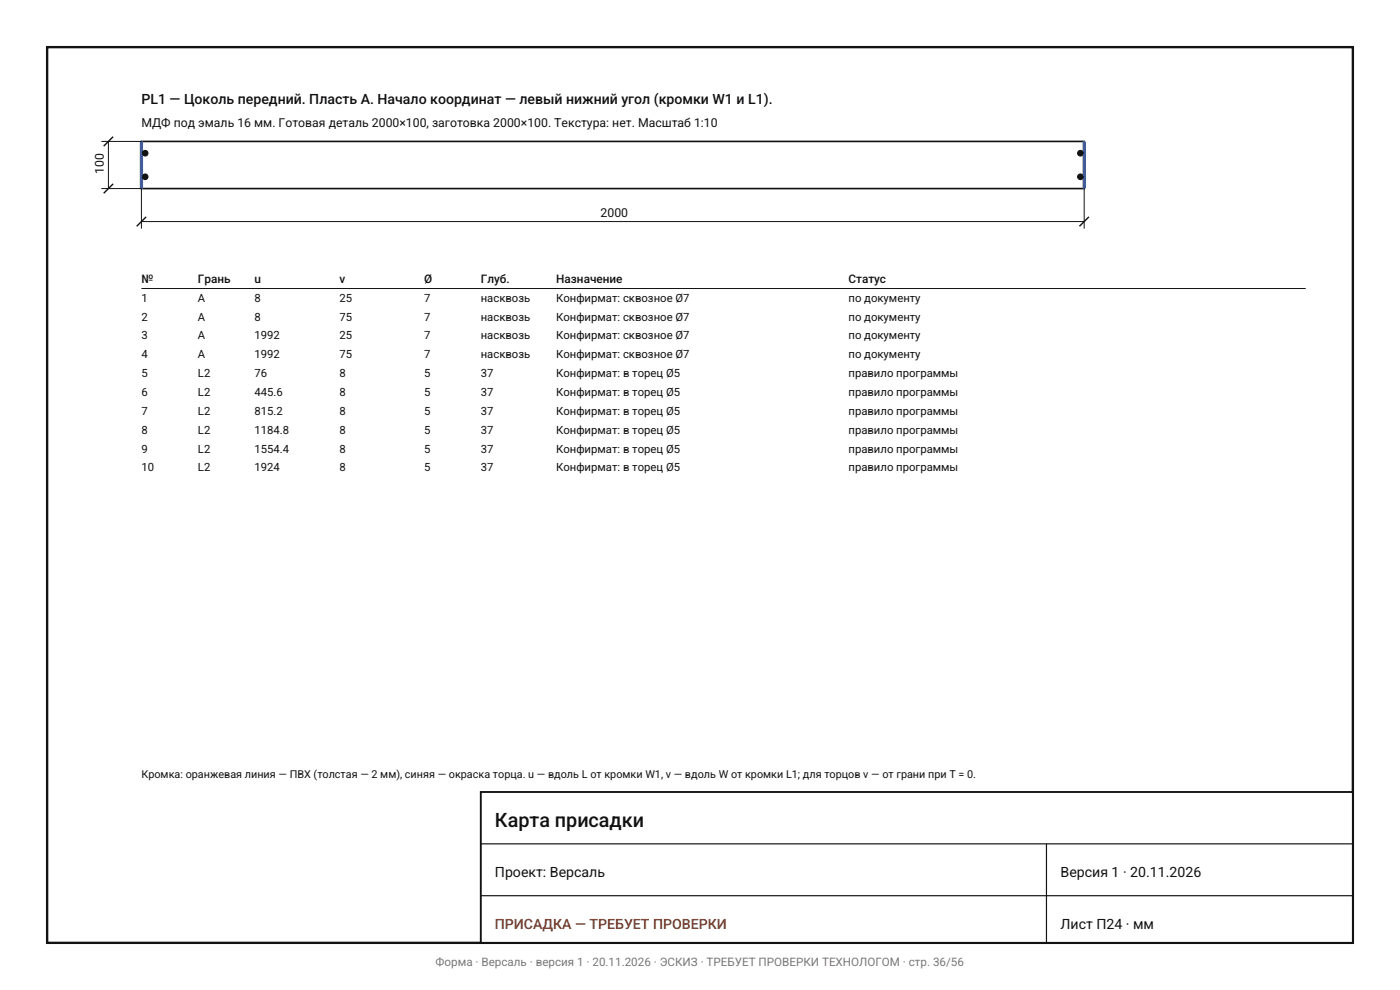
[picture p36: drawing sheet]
<svg xmlns="http://www.w3.org/2000/svg" width="297mm" height="210mm" viewBox="0 0 297 210" stroke-linecap="round" stroke-linejoin="round" font-family="sans-serif">
<defs><g id="words">
<text font-size="4.2" fill="#111" x="105" y="175.5">Карта присадки</text>
<g font-size="3" fill="#111">
<text x="30" y="22">PL1 — Цоколь передний. Пласть A. Начало координат — левый нижний угол (кромки W1 и L1).</text>
<text x="105" y="186">Проект: Версаль</text>
<text x="225" y="186">Версия 1 · 20.11.2026</text>
<text x="225" y="197">Лист П24 · мм</text>
</g>
<text font-size="3" fill="#9a3412" x="105" y="197">ПРИСАДКА — ТРЕБУЕТ ПРОВЕРКИ</text>
<g font-size="2.6" fill="#111">
<text x="30" y="27">МДФ под эмаль 16 мм. Готовая деталь 2000×100, заготовка 2000×100. Текстура: нет. Масштаб 1:10</text>
<text x="22" y="36.9" transform="rotate(-90 22 36.9)">100</text>
<text x="127.4" y="46">2000</text>
</g>
<g font-size="2.5" fill="#111">
<text x="30" y="60">№</text>
<text x="42" y="60">Грань</text>
<text x="54" y="60">u</text>
<text x="72" y="60">v</text>
<text x="90" y="60">Ø</text>
<text x="102" y="60">Глуб.</text>
<text x="118" y="60">Назначение</text>
<text x="180" y="60">Статус</text>
</g>
<text font-size="2.5" fill="#787878" x="92.4" y="205">Форма · Версаль · версия 1 · 20.11.2026 · ЭСКИЗ · ТРЕБУЕТ ПРОВЕРКИ ТЕХНОЛОГОМ · стр. 36/56</text>
<g font-size="2.4" fill="#111">
<text x="30" y="64">1</text>
<text x="42" y="64">A</text>
<text x="54" y="64">8</text>
<text x="72" y="64">25</text>
<text x="90" y="64">7</text>
<text x="102" y="64">насквозь</text>
<text x="118" y="64">Конфирмат: сквозное Ø7</text>
<text x="180" y="64">по документу</text>
<text x="30" y="68">2</text>
<text x="30" y="72">3</text>
<text x="42" y="68">A</text>
<text x="42" y="72">A</text>
<text x="54" y="68">8</text>
<text x="54" y="72">1992</text>
<text x="72" y="68">75</text>
<text x="72" y="72">25</text>
<text x="90" y="68">7</text>
<text x="90" y="72">7</text>
<text x="102" y="68">насквозь</text>
<text x="102" y="72">насквозь</text>
<text x="118" y="68">Конфирмат: сквозное Ø7</text>
<text x="118" y="72">Конфирмат: сквозное Ø7</text>
<text x="180" y="68">по документу</text>
<text x="180" y="72">по документу</text>
<text x="30" y="76">4</text>
<text x="42" y="76">A</text>
<text x="54" y="76">1992</text>
<text x="72" y="76">75</text>
<text x="90" y="76">7</text>
<text x="102" y="76">насквозь</text>
<text x="118" y="76">Конфирмат: сквозное Ø7</text>
<text x="180" y="76">по документу</text>
<text x="30" y="80">5</text>
<text x="30" y="84">6</text>
<text x="42" y="80">L2</text>
<text x="42" y="84">L2</text>
<text x="54" y="80">76</text>
<text x="54" y="84">445.6</text>
<text x="72" y="80">8</text>
<text x="72" y="84">8</text>
<text x="90" y="80">5</text>
<text x="90" y="84">5</text>
<text x="102" y="80">37</text>
<text x="102" y="84">37</text>
<text x="118" y="80">Конфирмат: в торец Ø5</text>
<text x="118" y="84">Конфирмат: в торец Ø5</text>
<text x="180" y="80">правило программы</text>
<text x="180" y="84">правило программы</text>
<text x="30" y="88">7</text>
<text x="42" y="88">L2</text>
<text x="54" y="88">815.2</text>
<text x="72" y="88">8</text>
<text x="90" y="88">5</text>
<text x="102" y="88">37</text>
<text x="118" y="88">Конфирмат: в торец Ø5</text>
<text x="180" y="88">правило программы</text>
<text x="30" y="92">8</text>
<text x="30" y="96">9</text>
<text x="42" y="92">L2</text>
<text x="42" y="96">L2</text>
<text x="54" y="92">1184.8</text>
<text x="54" y="96">1554.4</text>
<text x="72" y="92">8</text>
<text x="72" y="96">8</text>
<text x="90" y="92">5</text>
<text x="90" y="96">5</text>
<text x="102" y="92">37</text>
<text x="102" y="96">37</text>
<text x="118" y="92">Конфирмат: в торец Ø5</text>
<text x="118" y="96">Конфирмат: в торец Ø5</text>
<text x="180" y="92">правило программы</text>
<text x="180" y="96">правило программы</text>
<text x="30" y="100">10</text>
<text x="42" y="100">L2</text>
<text x="54" y="100">1924</text>
<text x="72" y="100">8</text>
<text x="90" y="100">5</text>
<text x="102" y="100">37</text>
<text x="118" y="100">Конфирмат: в торец Ø5</text>
<text x="180" y="100">правило программы</text>
</g>
<text font-size="2.3" fill="#111" x="30" y="165">Кромка: оранжевая линия — ПВХ (толстая — 2 мм), синяя — окраска торца. u — вдоль L от кромки W1, v — вдоль W от кромки L1; для торцов v — от грани при T = 0.</text>
</g></defs>
<path d="M30 30h200v10h-200z" fill="#fff" stroke="#121212" stroke-width=".35"/>
<path d="M30 30v10M230 30v10" fill="none" stroke="#2663eb" stroke-width=".7" stroke-linecap="butt"/>
<g fill="#121212" stroke="#121212" stroke-width=".21">
<circle cx="30.8" cy="37.5" r=".6"/>
<circle cx="30.8" cy="32.5" r=".6"/>
<circle cx="229.2" cy="37.5" r=".6"/>
<circle cx="229.2" cy="32.5" r=".6"/>
</g>
<path d="M21.5 30h8.5M23 30v10M21.5 40h8.5v8.5M30 47h200M230 40v8.5M30 61.2h247" fill="none" stroke="#121212" stroke-width=".21"/>
<path d="M24 39l-2 2M24 29l-2 2M31 46l-2 2M231 46l-2 2" fill="none" stroke="#121212" stroke-width=".3"/>
<path d="M10 10h277v190h-277z" fill="none" stroke="#121212" stroke-width=".5"/>
<path d="M102 168h185v32h-185z" fill="#fff" stroke="#121212" stroke-width=".4"/>
<path d="M102 179h185M222 179v21M102 190h185" fill="none" stroke="#121212" stroke-width=".25"/>
<use href="#words"/>
</svg>
